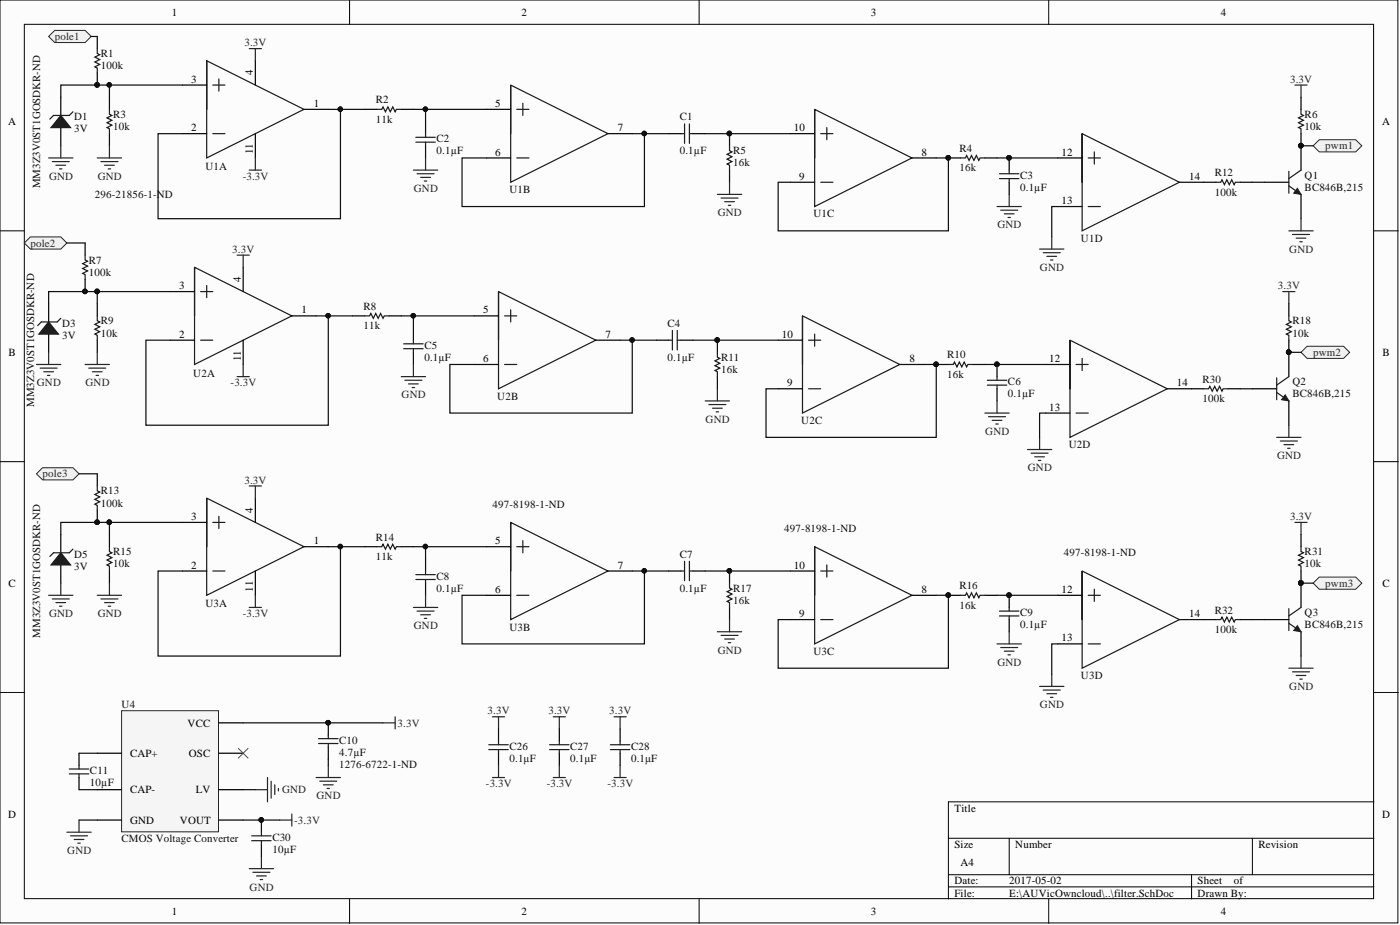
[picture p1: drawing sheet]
<svg xmlns="http://www.w3.org/2000/svg" width="292mm" height="193mm" viewBox="0 0 292 193" stroke-linecap="round" stroke-linejoin="round" font-family="sans-serif">
<defs><g id="words">
<g font-size="2.3">
<text x="35.9" y="3.3">1</text>
<text x="108.8" y="3.3">2</text>
<text x="181.7" y="3.3">3</text>
<text x="254.7" y="3.3">4</text>
<text x="39.9" y="17.2">3</text>
<text x="52.8" y="15.7" transform="rotate(-90 52.8 15.7)">4</text>
<text x="65.5" y="22.3">1</text>
<text x="103.3" y="22.3">5</text>
<text x="1.7" y="26.1">A</text>
<text x="39.9" y="27.4">2</text>
<text x="128.9" y="27.4">7</text>
<text x="165.7" y="27.4">10</text>
<text x="288.4" y="26.1">A</text>
<text x="52.8" y="32.2" transform="rotate(-90 52.8 32.2)">11</text>
<text x="103.3" y="32.4">6</text>
<text x="192.3" y="32.4">8</text>
<text x="221.5" y="32.4">12</text>
<text x="166.8" y="37.5">9</text>
<text x="248.1" y="37.5">14</text>
<text x="221.5" y="42.6">13</text>
<text x="50.2" y="58.8" transform="rotate(-90 50.2 58.8)">4</text>
<text x="37.4" y="60.3">3</text>
<text x="62.9" y="65.4">1</text>
<text x="100.8" y="65.4">5</text>
<text x="37.4" y="70.5">2</text>
<text x="126.3" y="70.5">7</text>
<text x="163.1" y="70.5">10</text>
<text x="1.8" y="74.3">B</text>
<text x="50.2" y="75.3" transform="rotate(-90 50.2 75.3)">11</text>
<text x="100.8" y="75.5">6</text>
<text x="189.8" y="75.5">8</text>
<text x="218.9" y="75.5">12</text>
<text x="288.4" y="74.3">B</text>
<text x="164.2" y="80.6">9</text>
<text x="245.6" y="80.6">14</text>
<text x="218.9" y="85.7">13</text>
<text x="52.8" y="107" transform="rotate(-90 52.8 107)">4</text>
<text x="39.9" y="108.5">3</text>
<text x="65.5" y="113.5">1</text>
<text x="103.3" y="113.5">5</text>
<text x="39.9" y="118.6">2</text>
<text x="128.9" y="118.6">7</text>
<text x="165.7" y="118.6">10</text>
<text x="1.8" y="122.4">C</text>
<text x="52.8" y="123.4" transform="rotate(-90 52.8 123.4)">11</text>
<text x="103.3" y="123.7">6</text>
<text x="192.3" y="123.7">8</text>
<text x="221.5" y="123.7">12</text>
<text x="288.4" y="122.4">C</text>
<text x="166.8" y="128.8">9</text>
<text x="248.1" y="128.8">14</text>
<text x="221.5" y="133.8">13</text>
<text x="39.2" y="151.6">VCC</text>
<text x="27.1" y="157.9">CAP+</text>
<text x="39.4" y="157.9">OSC</text>
<text x="27.1" y="165.5">CAP-</text>
<text x="40.8" y="165.5">LV</text>
<text x="1.7" y="170.6">D</text>
<text x="27.1" y="171.8">GND</text>
<text x="37.5" y="171.8">VOUT</text>
<text x="199.1" y="169.3">Title</text>
<text x="288.4" y="170.6">D</text>
<text x="199.1" y="176.9">Size</text>
<text x="211.8" y="176.9">Number</text>
<text x="262.6" y="176.9">Revision</text>
<text x="199.1" y="184.5">Date:</text>
<text x="200.4" y="180.7">A4</text>
<text x="210.6" y="184.5">2017-05-02</text>
<text x="249.9" y="184.5">Sheet</text>
<text x="257.4" y="184.5">of</text>
<text x="35.9" y="190.8">1</text>
<text x="108.8" y="190.8">2</text>
<text x="181.7" y="190.8">3</text>
<text x="199.1" y="187">File:</text>
<text x="210.6" y="187">E:\AUVicOwncloud\..\filter.SchDoc</text>
<text x="249.9" y="187">Drawn By:</text>
<text x="254.7" y="190.8">4</text>
</g>
<g font-size="2.3" fill="#262626">
<text x="11.4" y="8.4">pole1</text>
<text x="51" y="9.6">3.3V</text>
<text x="269.2" y="17.2">3.3V</text>
<text x="276.5" y="31.2">pwm1</text>
<text x="10.2" y="37.5">GND</text>
<text x="20.4" y="37.5">GND</text>
<text x="50.7" y="37.5">-3.3V</text>
<text x="86.3" y="40">GND</text>
<text x="149.8" y="45.1">GND</text>
<text x="208.1" y="47.7">GND</text>
<text x="6.3" y="51.5">pole2</text>
<text x="48.5" y="52.7">3.3V</text>
<text x="269" y="52.7">GND</text>
<text x="217" y="56.5">GND</text>
<text x="266.6" y="60.3">3.3V</text>
<text x="274" y="74.3">pwm2</text>
<text x="7.7" y="80.6">GND</text>
<text x="17.8" y="80.6">GND</text>
<text x="48.1" y="80.6">-3.3V</text>
<text x="83.8" y="83.1">GND</text>
<text x="147.2" y="88.2">GND</text>
<text x="205.6" y="90.7">GND</text>
<text x="266.5" y="95.8">GND</text>
<text x="8.9" y="99.6">pole3</text>
<text x="51" y="100.9">3.3V</text>
<text x="214.5" y="98.3">GND</text>
<text x="269.2" y="108.5">3.3V</text>
<text x="276.5" y="122.4">pwm3</text>
<text x="10.2" y="128.8">GND</text>
<text x="20.4" y="128.8">GND</text>
<text x="50.7" y="128.8">-3.3V</text>
<text x="86.3" y="131.3">GND</text>
<text x="149.8" y="136.4">GND</text>
<text x="208.1" y="138.9">GND</text>
<text x="269" y="144">GND</text>
<text x="101.7" y="149">3.3V</text>
<text x="114.4" y="149">3.3V</text>
<text x="127.1" y="149">3.3V</text>
<text x="217" y="147.8">GND</text>
<text x="83" y="151.6">3.3V</text>
<text x="58.9" y="165.5">GND</text>
<text x="66" y="166.8">GND</text>
<text x="101.4" y="164.2">-3.3V</text>
<text x="114.1" y="164.2">-3.3V</text>
<text x="126.8" y="164.2">-3.3V</text>
<text x="61.4" y="171.8">-3.3V</text>
<text x="14" y="178.2">GND</text>
<text x="52.1" y="185.8">GND</text>
</g>
<g font-size="2.3" fill="#0e0e0e">
<text x="21.1" y="11.9">R1</text>
<text x="21.1" y="14.5">100k</text>
<text x="78.4" y="21.5">R2</text>
<text x="15.5" y="27.6">3V</text>
<text x="15.5" y="25.1">D1</text>
<text x="23.6" y="24.6">R3</text>
<text x="23.6" y="27.1">10k</text>
<text x="78.4" y="25.6">11k</text>
<text x="91.1" y="29.7">C2</text>
<text x="141.8" y="25.1">C1</text>
<text x="272.2" y="24.6">R6</text>
<text x="272.2" y="27.1">10k</text>
<text x="42.9" y="35.5">U1A</text>
<text x="91.1" y="32.2">0.1µF</text>
<text x="141.8" y="32.2">0.1µF</text>
<text x="153" y="32.2">R5</text>
<text x="153" y="34.7">16k</text>
<text x="200.2" y="31.7">R4</text>
<text x="200.2" y="35.7">16k</text>
<text x="8.4" y="39.3" transform="rotate(-90 8.4 39.3)">MM3Z3V0ST1GOSDKR-ND</text>
<text x="19.8" y="41.3">296-21856-1-ND</text>
<text x="106.3" y="40.3">U1B</text>
<text x="212.8" y="39.8">0.1µF</text>
<text x="212.8" y="37.3">C3</text>
<text x="253.4" y="36.8">R12</text>
<text x="253.4" y="40.8">100k</text>
<text x="272.2" y="37.3">Q1</text>
<text x="272.2" y="39.8">BC846B,215</text>
<text x="169.7" y="45.4">U1C</text>
<text x="225.5" y="50.4">U1D</text>
<text x="18.5" y="55">R7</text>
<text x="18.5" y="57.5">100k</text>
<text x="75.9" y="64.6">R8</text>
<text x="12.9" y="70.7">3V</text>
<text x="12.9" y="68.2">D3</text>
<text x="21.1" y="67.7">R9</text>
<text x="21.1" y="70.2">10k</text>
<text x="75.9" y="68.7">11k</text>
<text x="139.3" y="68.2">C4</text>
<text x="269.7" y="67.7">R18</text>
<text x="269.7" y="70.2">10k</text>
<text x="88.5" y="75.3">0.1µF</text>
<text x="88.5" y="72.7">C5</text>
<text x="139.3" y="75.3">0.1µF</text>
<text x="150.4" y="75.3">R11</text>
<text x="150.4" y="77.8">16k</text>
<text x="197.6" y="74.8">R10</text>
<text x="40.3" y="78.6">U2A</text>
<text x="103.8" y="83.4">U2B</text>
<text x="197.6" y="78.8">16k</text>
<text x="210.3" y="82.9">0.1µF</text>
<text x="210.3" y="80.3">C6</text>
<text x="250.9" y="79.8">R30</text>
<text x="250.9" y="83.9">100k</text>
<text x="269.7" y="80.3">Q2</text>
<text x="269.7" y="82.9">BC846B,215</text>
<text x="7.1" y="84.9" transform="rotate(-90 7.1 84.9)">MM3Z3V0ST1GOSDKR-ND</text>
<text x="167.2" y="88.5">U2C</text>
<text x="223" y="93.5">U2D</text>
<text x="21.1" y="103.2">R13</text>
<text x="21.1" y="105.7">100k</text>
<text x="102.7" y="105.9">497-8198-1-ND</text>
<text x="78.4" y="112.8">R14</text>
<text x="163.6" y="111">497-8198-1-ND</text>
<text x="15.5" y="118.9">3V</text>
<text x="15.5" y="116.3">D5</text>
<text x="23.6" y="115.8">R15</text>
<text x="23.6" y="118.4">10k</text>
<text x="78.4" y="116.8">11k</text>
<text x="141.8" y="116.3">C7</text>
<text x="222" y="116.1">497-8198-1-ND</text>
<text x="272.2" y="115.8">R31</text>
<text x="272.2" y="118.4">10k</text>
<text x="91.1" y="123.4">0.1µF</text>
<text x="91.1" y="120.9">C8</text>
<text x="141.8" y="123.4">0.1µF</text>
<text x="153" y="123.4">R17</text>
<text x="153" y="126">16k</text>
<text x="200.2" y="122.9">R16</text>
<text x="42.9" y="126.7">U3A</text>
<text x="106.3" y="131.5">U3B</text>
<text x="200.2" y="127">16k</text>
<text x="212.8" y="131">0.1µF</text>
<text x="212.8" y="128.5">C9</text>
<text x="253.4" y="128">R32</text>
<text x="272.2" y="128.5">Q3</text>
<text x="272.2" y="131">BC846B,215</text>
<text x="8.4" y="133.1" transform="rotate(-90 8.4 133.1)">MM3Z3V0ST1GOSDKR-ND</text>
<text x="169.7" y="136.6">U3C</text>
<text x="253.4" y="132">100k</text>
<text x="225.5" y="141.7">U3D</text>
<text x="25.4" y="147.8">U4</text>
<text x="70.8" y="155.1">C10</text>
<text x="18.8" y="161.4">C11</text>
<text x="70.8" y="160.2">1276-6722-1-ND</text>
<text x="70.8" y="157.6">4.7µF</text>
<text x="106.3" y="156.4">C26</text>
<text x="106.3" y="158.9">0.1μF</text>
<text x="119" y="156.4">C27</text>
<text x="119" y="158.9">0.1μF</text>
<text x="131.7" y="156.4">C28</text>
<text x="131.7" y="158.9">0.1μF</text>
<text x="18.8" y="164">10µF</text>
<text x="25.4" y="175.6">CMOS Voltage Converter</text>
<text x="56.8" y="175.4">C30</text>
<text x="56.8" y="177.9">10µF</text>
</g>
</g></defs>
<g fill="#fcfcfc" stroke="#000" stroke-width=".21">
<path d="M0 0h291.7v192.5h-291.7z"/>
<path d="M5.1 5.1h281.5v182.4h-281.5z"/>
</g>
<g fill="none" stroke="#000" stroke-width=".21">
<path d="M72.9 0v5.1M145.9 0v5.1M218.8 0v5.1M0 48.2h5.1M286.7 48.2h5M0 96.3h5.1M286.7 96.3h5M0 144.5h5.1M286.7 144.5h5M197.9 174.9h88.8M210.6 174.9v7.6M261.3 174.9v7.6"/>
<path d="M286.7 167.3h-88.8v20.2M72.9 187.5v5.1M145.9 187.5v5.1M197.9 182.5h88.8M197.9 185h88.8M218.8 187.5v5.1M248.6 182.5v5"/>
</g>
<g fill="none" stroke="#1c1c1c" stroke-width=".25">
<path d="M43.1 12.7l20.3 10.1-20.3 10.2v-20.3v10.1M44.4 17.7h2.5M45.7 16.5v2.5M106.5 17.7l20.3 10.2-20.3 10.1v-20.3v10.2M44.4 27.9h2.5M107.8 22.8h2.6M107.8 33h2.6M109.1 21.5v2.6M170 22.8l20.3 10.2-20.3 10.1v-20.3v10.2M171.2 27.9h2.6M171.2 38h2.6M172.5 26.6v2.6"/>
<path d="M225.8 27.9l20.3 10.1-20.3 10.2v-20.3v10.1M227.1 33h2.5M228.3 31.7v2.5M227.1 43.1h2.5"/>
</g>
<g fill="none" stroke="#000" stroke-width=".25">
<path d="M38.1 17.7h5M53.3 12.7v5M12.7 20.3v3.8M12.7 26.6v3.8M38.1 27.9h5M53.3 27.9v5.1M63.4 22.8h5.1M101.5 22.8h5M101.5 33h5M126.8 27.9h5.1M164.9 27.9h5.1M164.9 38h5.1"/>
<path d="M190.3 33h5M220.7 33h5.1M246.1 38h5.1M220.7 43.1h5.1"/>
</g>
<path d="M52 10.1h2.5M53.3 10.1v2.6" fill="none" stroke="#262626" stroke-width=".25"/>
<path d="M12.7 24.1l2 2.5h-4z" fill="#1c1c1c"/>
<path d="M12.7 24.1l2 2.5h-4zM15.2 23.3l-.7 .8h-3.3l-.8 .7M22.8 22.8v1l.5 .3-1 .5 1 .5-1 .5 1 .5-1 .5 .5 .3v1" fill="none" stroke="#1c1c1c" stroke-width=".25"/>
<path d="M22.8 20.3v2.5M22.8 27.9v2.5" fill="none" stroke="#000" stroke-width=".25"/>
<path d="M10.1 33h5.1M10.9 33.7h3.6M11.7 34.5h2M12.4 35.2h.5M12.7 30.4v2.6M20.3 33h5.1M21.1 33.7h3.5M21.8 34.5h2M22.6 35.2h.5M22.8 30.4v2.6" fill="none" stroke="#262626" stroke-width=".25"/>
<path d="M10.1 7.6l1.3-1.3h6.4l1.2 1.3-1.2 1.3h-6.4z" fill-rule="evenodd" fill="#f0f0f0" stroke="#262626" stroke-width=".21"/>
<path d="M88.8 25.3v2.6M88.8 30.4v2.6M139.5 27.9h2.6M144.6 27.9h2.5M152.2 27.9v2.5M152.2 35.5v2.5M197.9 33h2.5M205.5 33h2.5M210.6 33v2.5M210.6 38v2.6" fill="none" stroke="#000" stroke-width=".25"/>
<g fill="#0e0e0e" stroke="#0e0e0e" stroke-width=".21">
<circle cx="152.2" cy="27.8" r=".47"/>
<circle cx="197.8" cy="32.9" r=".47"/>
<circle cx="210.5" cy="32.9" r=".47"/>
</g>
<g fill="none" stroke="#1c1c1c" stroke-width=".25">
<path d="M86.8 28.6h4M86.8 29.7h4M88.8 27.9v.7M88.8 29.7v.7M142.1 27.9h.7M142.8 25.9v4M143.8 25.9v4M143.8 27.9h.8M152.2 30.4v1l.5 .3-1 .5 1 .5-1 .5 1 .5-1 .5 .5 .3v1M200.4 33h1l.3-.6 .5 1.1 .5-1.1 .5 1.1 .5-1.1 .5 1.1 .3-.5h1M208.5 36.2h4.1M208.5 37.3h4.1"/>
<path d="M210.6 35.5v.7M210.6 37.3v.7"/>
</g>
<g fill="none" stroke="#262626" stroke-width=".25">
<path d="M86.3 35.5h5M87 36.2h3.6M87.8 37h2M88.5 37.8h.5M88.8 33v2.5M152.2 38v2.6M149.7 40.6h5M150.4 41.3h3.6M151.2 42.1h2M152 42.8h.5M208 43.1h5.1M208.8 43.8h3.5"/>
<path d="M209.5 44.6h2.1M210.3 45.4h.5M210.6 40.6v2.5"/>
</g>
<path d="M25.4 148.3h20.2v25.2h-20.2z" fill="#f5f5f5" stroke="#262626" stroke-width=".21"/>
<path d="M16.5 157.1v2.6M20.3 157.1h5.1M45.7 157.1h5M45.7 150.8h5M68.5 150.8v2.5M68.5 155.9v2.5M16.5 162.2v2.5M20.3 164.7h5.1M20.3 171.1h5.1M45.7 164.7h5M45.7 171.1h5" fill="none" stroke="#000" stroke-width=".25"/>
<path d="M16.5 159.7v.7M66.5 154.1h4M66.5 155.1h4M68.5 153.3v.8M68.5 155.1v.8M14.5 160.4h4M14.5 161.4h4M16.5 161.4v.8" fill="none" stroke="#1c1c1c" stroke-width=".25"/>
<g fill="none" stroke="#262626" stroke-width=".25">
<path d="M52 35.5h2.5M53.3 33v2.5M68.5 159.7v2.5M79.9 150.8h2.5M82.4 149.5v2.6M14 173.6h5M14.7 174.4h3.6M15.5 175.1h2M16.2 175.9h.5M16.5 171.1v2.5M53.3 164.7h2.5M55.8 162.2v5.1"/>
<path d="M56.6 163v3.5M57.3 163.7v2.1M58.1 164.5v.5M66 162.2h5M66.7 163h3.6M67.5 163.7h2M68.2 164.5h.5"/>
</g>
<circle cx="68.5" cy="150.8" r=".47" fill="#0e0e0e" stroke="#0e0e0e" stroke-width=".21"/>
<path d="M274 30.4l1.3-1.2h7.6l1.2 1.2-1.2 1.3h-7.6z" fill-rule="evenodd" fill="#f0f0f0" stroke="#262626" stroke-width=".21"/>
<g fill="none" stroke="#1c1c1c" stroke-width=".25">
<path d="M40.6 55.8l20.3 10.1-20.3 10.1v-20.2v10.1M43.1 59.6v2.5M41.9 60.8h2.5M41.9 71h2.5M104 60.8l20.3 10.2-20.3 10.1v-20.3v10.2M105.3 65.9h2.5M105.3 76h2.5M106.5 64.6v2.6M167.4 65.9l20.3 10.1-20.3 10.2v-20.3v10.1M168.7 71h2.5M170 69.7v2.5M223.2 71l20.3 10.1-20.3 10.1v-20.2v10.1"/>
<path d="M224.5 76h2.6M225.8 74.8v2.5M168.7 81.1h2.5M224.5 86.2h2.6"/>
</g>
<g fill="none" stroke="#000" stroke-width=".25">
<path d="M50.7 55.8v5M10.1 63.4v3.8M10.1 69.7v3.8M35.5 60.8h5.1M35.5 71h5.1M50.7 71v5M60.9 65.9h5.1M98.9 65.9h5.1M98.9 76h5.1M124.3 71h5.1M162.4 71h5M187.7 76h5.1"/>
<path d="M218.2 76h5M162.4 81.1h5M218.2 86.2h5M243.5 81.1h5.1"/>
</g>
<path d="M49.5 53.2h2.5M50.7 53.2v2.6" fill="none" stroke="#262626" stroke-width=".25"/>
<path d="M10.1 67.2l2.1 2.5h-4.1z" fill="#1c1c1c"/>
<path d="M10.1 67.2l2.1 2.5h-4.1zM12.7 66.4l-.8 .8h-3.3l-.7 .7M20.3 65.9v1l.5 .3-1 .5 1 .5-1 .5 1 .5-1 .5 .5 .3v1" fill="none" stroke="#1c1c1c" stroke-width=".25"/>
<path d="M20.3 63.4v2.5M20.3 71v2.5" fill="none" stroke="#000" stroke-width=".25"/>
<path d="M7.6 76h5.1M8.4 76.8h3.5M9.1 77.6h2.1M9.9 78.3h.5M10.1 73.5v2.5M17.8 76h5M18.5 76.8h3.6M19.3 77.6h2M20 78.3h.5M20.3 73.5v2.5" fill="none" stroke="#262626" stroke-width=".25"/>
<path d="M5.1 50.7l1.2-1.3h6.4l1.3 1.3-1.3 1.3h-6.4z" fill-rule="evenodd" fill="#f0f0f0" stroke="#262626" stroke-width=".21"/>
<path d="M86.3 68.4v2.6M86.3 73.5v2.5M137 71h2.5M142.1 71h2.5M149.7 71v2.5M149.7 78.6v2.5M195.3 76h2.6M203 76h2.5M208 76v2.6M208 81.1v2.5" fill="none" stroke="#000" stroke-width=".25"/>
<g fill="#0e0e0e" stroke="#0e0e0e" stroke-width=".21">
<circle cx="149.6" cy="70.9" r=".47"/>
<circle cx="195.3" cy="76" r=".47"/>
<circle cx="208" cy="76" r=".47"/>
</g>
<g fill="none" stroke="#1c1c1c" stroke-width=".25">
<path d="M84.2 71.7h4.1M84.2 72.7h4.1M86.3 71v.7M86.3 72.7v.8M139.5 71h.8M140.3 68.9v4.1M141.3 68.9v4.1M141.3 71h.8M149.7 73.5v1l.5 .3-1 .5 1 .5-1 .5 1 .5-1 .5 .5 .3v1M197.9 76h1l.2-.5 .6 1 .5-1 .5 1 .5-1 .5 1 .2-.5h1.1M206 79.3h4.1M208 78.6v.7"/>
<path d="M206 80.3h4.1M208 80.3v.8"/>
</g>
<g fill="none" stroke="#262626" stroke-width=".25">
<path d="M49.5 78.6h2.5M50.7 76v2.6M83.7 78.6h5.1M84.5 79.3h3.5M86.3 76v2.6M85.2 80.1h2.1M86 80.9h.5M147.1 83.6h5.1M147.9 84.4h3.6M148.7 85.2h2M149.4 85.9h.5M149.7 81.1v2.5"/>
<path d="M205.5 86.2h5.1M206.2 86.9h3.6M207 87.7h2M207.8 88.5h.5M208 83.6v2.6"/>
</g>
<path d="M271.4 73.5l1.3-1.3h7.6l1.3 1.3-1.3 1.3h-7.6z" fill-rule="evenodd" fill="#f0f0f0" stroke="#262626" stroke-width=".21"/>
<g fill="none" stroke="#000" stroke-width=".25">
<path d="M20.3 7.6v2.5M20.3 15.2v2.5M17.8 50.7v2.5M17.8 58.3v2.5M12.7 111.5v3.8M12.7 117.9v3.8M38.1 109h5M38.1 119.1h5M53.3 103.9v5.1M53.3 119.1v5.1M63.4 114.1h5.1M101.5 114.1h5"/>
<path d="M126.8 119.1h5.1M164.9 119.1h5.1M101.5 124.2h5M164.9 129.3h5.1M190.3 124.2h5M220.7 124.2h5.1M220.7 134.3h5.1M246.1 129.3h5.1"/>
</g>
<g fill="#0e0e0e" stroke="#0e0e0e" stroke-width=".21">
<circle cx="20.3" cy="17.7" r=".47"/>
<circle cx="17.7" cy="60.8" r=".47"/>
</g>
<g fill="none" stroke="#1c1c1c" stroke-width=".25">
<path d="M20.3 10.1v1.1l.5 .2-1 .5 1 .5-1 .5 1 .5-1 .5 .5 .3v1M17.8 53.2v1l.5 .3-1 .5 1 .5-1 .5 1 .5-1 .5 .5 .3v1M43.1 103.9l20.3 10.2-20.3 10.1v-20.3v10.2M44.4 109h2.5M44.4 119.1h2.5M45.7 107.7v2.6M106.5 109l20.3 10.1-20.3 10.2v-20.3v10.1M107.8 114.1h2.6M109.1 112.8v2.5M170 114.1l20.3 10.1-20.3 10.1v-20.2v10.1M171.2 119.1h2.6M172.5 117.9v2.5"/>
<path d="M225.8 119.1l20.3 10.2-20.3 10.1v-20.3v10.2M107.8 124.2h2.6M171.2 129.3h2.6M227.1 124.2h2.5M227.1 134.3h2.5M228.3 122.9v2.6"/>
</g>
<path d="M52 101.4h2.5M53.3 101.4v2.5" fill="none" stroke="#262626" stroke-width=".25"/>
<path d="M12.7 115.3l2 2.6h-4z" fill="#1c1c1c"/>
<path d="M12.7 115.3l2 2.6h-4zM15.2 114.6l-.7 .7h-3.3l-.8 .8M22.8 114.1v1l.5 .2-1 .5 1 .5-1 .5 1 .5-1 .6 .5 .2v1" fill="none" stroke="#1c1c1c" stroke-width=".25"/>
<path d="M22.8 111.5v2.6M22.8 119.1v2.6" fill="none" stroke="#000" stroke-width=".25"/>
<path d="M10.1 124.2h5.1M10.9 124.9h3.6M11.7 125.7h2M12.4 126.5h.5M12.7 121.7v2.5M20.3 124.2h5.1M21.1 124.9h3.5M21.8 125.7h2M22.6 126.5h.5M22.8 121.7v2.5" fill="none" stroke="#262626" stroke-width=".25"/>
<path d="M7.6 98.8l1.3-1.2h6.3l1.3 1.2-1.3 1.3h-6.3z" fill-rule="evenodd" fill="#f0f0f0" stroke="#262626" stroke-width=".21"/>
<path d="M88.8 116.6v2.5M139.5 119.1h2.6M144.6 119.1h2.5M152.2 119.1v2.6M88.8 121.7v2.5M152.2 126.7v2.6M197.9 124.2h2.5M205.5 124.2h2.5M210.6 124.2v2.5M210.6 129.3v2.5" fill="none" stroke="#000" stroke-width=".25"/>
<g fill="#0e0e0e" stroke="#0e0e0e" stroke-width=".21">
<circle cx="152.2" cy="119.1" r=".47"/>
<circle cx="197.8" cy="124.2" r=".47"/>
<circle cx="210.5" cy="124.2" r=".47"/>
</g>
<g fill="none" stroke="#1c1c1c" stroke-width=".25">
<path d="M86.8 119.9h4M88.8 119.1v.8M142.1 119.1h.7M142.8 117.1v4M143.8 117.1v4M143.8 119.1h.8M86.8 120.9h4M88.8 120.9v.8M152.2 121.7v1l.5 .2-1 .5 1 .5-1 .5 1 .5-1 .6 .5 .2v1M200.4 124.2h1l.3-.5 .5 1 .5-1 .5 1 .5-1 .5 1 .3-.5h1M208.5 127.5h4.1M208.5 128.5h4.1"/>
<path d="M210.6 126.7v.8M210.6 128.5v.8"/>
</g>
<g fill="none" stroke="#262626" stroke-width=".25">
<path d="M86.3 126.7h5M87 127.5h3.6M87.8 128.2h2M88.5 129h.5M88.8 124.2v2.5M149.7 131.8h5M150.4 132.6h3.6M151.2 133.3h2M152 134.1h.5M152.2 129.3v2.5M208 134.3h5.1M208.8 135.1h3.5"/>
<path d="M209.5 135.8h2.1M210.3 136.6h.5M210.6 131.8v2.5"/>
</g>
<path d="M274 121.7l1.3-1.3h7.6l1.2 1.3-1.2 1.2h-7.6z" fill-rule="evenodd" fill="#f0f0f0" stroke="#262626" stroke-width=".21"/>
<path d="M20.3 98.8v2.6M20.3 106.4v2.6M263.8 129.3h5.1M271.4 121.7v5M271.4 131.8v5.1M104 152.1v2.5M104 157.1v2.6M116.7 152.1v2.5M116.7 157.1v2.6M129.4 152.1v2.5M129.4 157.1v2.6" fill="none" stroke="#000" stroke-width=".25"/>
<g fill="#0e0e0e" stroke="#0e0e0e" stroke-width=".21">
<circle cx="20.3" cy="108.9" r=".47"/>
<circle cx="271.4" cy="121.6" r=".47"/>
</g>
<g fill="none" stroke="#1c1c1c" stroke-width=".25">
<path d="M20.3 101.4v1l.5 .2-1 .6 1 .5-1 .5 1 .5-1 .5 .5 .2v1M268.9 130l2.5 1.8M268.9 127v4.5M271.4 126.7l-2.5 1.8M102 155.4h4M102 156.4h4M104 154.6v.8M104 156.4v.7M114.7 155.4h4M114.7 156.4h4M116.7 154.6v.8M116.7 156.4v.7"/>
<path d="M127.4 155.4h4M127.4 156.4h4M129.4 154.6v.8M129.4 156.4v.7"/>
</g>
<g fill="none" stroke="#262626" stroke-width=".25">
<path d="M52 126.7h2.5M53.3 124.2v2.5M102.7 149.5h2.6M104 149.5v2.6M104 159.7v2.5M115.4 149.5h2.6M116.7 149.5v2.6M116.7 159.7v2.5M128.1 149.5h2.5M129.4 149.5v2.6M129.4 159.7v2.5M58.3 171.1h2.6"/>
<path d="M60.9 169.8v2.5M102.7 162.2h2.6M115.4 162.2h2.6M128.1 162.2h2.5"/>
</g>
<path d="M270.7 130.5l.7 1.3-1.5-.3z" fill="#1c1c1c"/>
<path d="M270.7 130.5l.7 1.3-1.5-.3z" fill="none" stroke="#1c1c1c" stroke-width=".21"/>
<g fill="#0e0e0e" stroke="#0e0e0e" stroke-width=".21">
<circle cx="271.4" cy="121.6" r=".47"/>
<circle cx="268.9" cy="73.5" r=".47"/>
</g>
<path d="M270.2 109h2.5M271.4 109v2.5M268.9 139.4h5.1M271.4 136.9v2.5M269.7 140.2h3.5M270.4 140.9h2.1M271.2 141.7h.5" fill="none" stroke="#262626" stroke-width=".25"/>
<path d="M268.9 73.5v5.1M261.3 81.1h5.1M268.9 83.6v5.1M271.4 111.5v2.6M271.4 119.1v2.6" fill="none" stroke="#000" stroke-width=".25"/>
<path d="M266.4 78.8v4.6M268.9 78.6l-2.5 1.7M266.4 81.9l2.5 1.7M271.4 114.1v1l.6 .2-1.1 .5 1.1 .5-1.1 .5 1.1 .5-1.1 .6 .5 .2v1" fill="none" stroke="#1c1c1c" stroke-width=".25"/>
<path d="M268.1 82.4l.8 1.2-1.5-.2z" fill="#1c1c1c"/>
<path d="M268.1 82.4l.8 1.2-1.5-.2z" fill="none" stroke="#1c1c1c" stroke-width=".21"/>
<g fill="#0e0e0e" stroke="#0e0e0e" stroke-width=".21">
<circle cx="268.9" cy="73.5" r=".47"/>
<circle cx="271.4" cy="30.4" r=".47"/>
</g>
<path d="M267.6 60.8h2.6M268.9 60.8v2.6M266.4 91.2h5M267.1 92h3.6M267.9 92.8h2M268.7 93.5h.5M268.9 88.7v2.5" fill="none" stroke="#262626" stroke-width=".25"/>
<path d="M263.8 38h5.1M271.4 30.4v5.1M271.4 40.6v5M268.9 63.4v2.5M268.9 71v2.5" fill="none" stroke="#000" stroke-width=".25"/>
<path d="M268.9 38.8l2.5 1.8M268.9 35.7v4.6M271.4 35.5l-2.5 1.8M268.9 65.9v1l.5 .3-1 .5 1 .5-1 .5 1 .5-1 .5 .5 .3v1" fill="none" stroke="#1c1c1c" stroke-width=".25"/>
<path d="M270.7 39.3l.7 1.3-1.5-.3z" fill="#1c1c1c"/>
<path d="M270.7 39.3l.7 1.3-1.5-.3z" fill="none" stroke="#1c1c1c" stroke-width=".21"/>
<g fill="#0e0e0e" stroke="#0e0e0e" stroke-width=".21">
<circle cx="271.4" cy="30.4" r=".47"/>
<circle cx="71" cy="22.8" r=".47"/>
<circle cx="134.4" cy="27.8" r=".47"/>
<circle cx="152.2" cy="27.8" r=".47"/>
<circle cx="197.8" cy="32.9" r=".47"/>
<circle cx="210.5" cy="32.9" r=".47"/>
<circle cx="68.5" cy="65.9" r=".47"/>
<circle cx="20.3" cy="60.8" r=".47"/>
<circle cx="17.7" cy="60.8" r=".47"/>
<circle cx="131.9" cy="70.9" r=".47"/>
<circle cx="149.6" cy="70.9" r=".47"/>
<circle cx="195.3" cy="76" r=".47"/>
<circle cx="208" cy="76" r=".47"/>
<circle cx="86.2" cy="65.9" r=".47"/>
<circle cx="71" cy="114" r=".47"/>
<circle cx="22.8" cy="108.9" r=".47"/>
<circle cx="20.3" cy="108.9" r=".47"/>
<circle cx="134.4" cy="119.1" r=".47"/>
<circle cx="152.2" cy="119.1" r=".47"/>
<circle cx="197.8" cy="124.2" r=".47"/>
<circle cx="210.5" cy="124.2" r=".47"/>
<circle cx="88.8" cy="114" r=".47"/>
<circle cx="20.3" cy="17.7" r=".47"/>
<circle cx="22.8" cy="17.7" r=".47"/>
<circle cx="88.8" cy="22.8" r=".47"/>
<circle cx="271.4" cy="121.6" r=".47"/>
<circle cx="268.9" cy="73.5" r=".47"/>
<circle cx="54.5" cy="171" r=".47"/>
<circle cx="68.5" cy="150.8" r=".47"/>
</g>
<g fill="none" stroke="#262626" stroke-width=".25">
<path d="M270.2 17.7h2.5M271.4 17.7v2.6M216.9 52h5.1M217.7 52.7h3.5M218.4 53.5h2.1M219.2 54.2h.5M219.4 49.4v2.6M268.9 48.2h5.1M269.7 48.9h3.5M270.4 49.7h2.1M271.2 50.4h.5M271.4 45.6v2.6"/>
<path d="M214.4 93.8h5M215.1 94.5h3.6M215.9 95.3h2M216.6 96.1h.6M216.9 91.2v2.6M216.9 143.2h5.1M217.7 144h3.5M218.4 144.7h2.1M219.2 145.5h.5M219.4 140.7v2.5M54.5 178.7v2.5M52 181.2h5.1"/>
<path d="M52.8 182h3.5M53.5 182.7h2.1M54.3 183.5h.5"/>
</g>
<g fill="none" stroke="#000" stroke-width=".25">
<path d="M76.1 22.8h2.5M83.7 22.8h2.6M251.2 38h2.5M258.8 38h2.5M271.4 20.3v2.5M271.4 27.9v2.5M73.6 65.9h2.5M81.2 65.9h2.5M248.6 81.1h2.6M256.2 81.1h2.6M76.1 114.1h2.5M83.7 114.1h2.6"/>
<path d="M251.2 129.3h2.5M258.8 129.3h2.5M54.5 171.1v2.5M54.5 176.1v2.6"/>
</g>
<path d="M78.6 22.8h1.1l.2-.5 .5 1 .5-1 .5 1 .5-1 .5 1 .3-.5h1M253.7 38h1l.3-.5 .5 1 .5-1 .5 1 .5-1 .5 1 .2-.5h1.1M271.4 22.8v1l.6 .3-1.1 .5 1.1 .5-1.1 .5 1.1 .5-1.1 .5 .5 .3v1M76.1 65.9h1l.3-.5 .5 1 .5-1 .5 1 .5-1 .5 1 .3-.5h1M251.2 81.1h1l.2-.5 .5 1 .5-1 .5 1 .5-1 .6 1 .2-.5h1M78.6 114.1h1.1l.2-.6 .5 1.1 .5-1.1 .5 1.1 .5-1.1 .5 1.1 .3-.5h1M253.7 129.3h1l.3-.5 .5 1 .5-1 .5 1 .5-1 .5 1 .2-.5h1.1M52.5 174.4h4.1M52.5 175.4h4.1M54.5 173.6v.8M54.5 175.4v.7" fill="none" stroke="#1c1c1c" stroke-width=".25"/>
<path d="M49.7 156.1l2.1 2M51.8 156.1l-2.1 2" fill="none" stroke="#4c4c4c" stroke-width=".21"/>
<g fill="none" stroke="#0e0e0e" stroke-width=".25">
<path d="M19 7.6h1.3M22.8 17.7h15.3M12.7 20.3v-2.6h10.1v2.6M68.5 22.8h2.5v22.8h-38v-17.7h5.1M71 22.8h5.1M86.3 22.8h2.5v2.5M88.8 22.8h12.7M131.9 27.9h2.6v15.2h-38.1v-10.1h5.1M134.5 27.9h5M147.1 27.9h17.8M195.3 33h2.6v15.2h-35.5v-10.2h2.5M208 33h12.7"/>
<path d="M261.3 38h2.5M271.4 30.4h2.6M14 50.7h3.8M220.7 43.1h-1.3v6.3M20.3 60.8h-10.2v2.6M20.3 60.8h15.2M20.3 60.8v2.6M66 65.9h2.5v22.8h-38.1v-17.7h5.1M68.5 65.9h5.1M83.7 65.9h15.2M86.3 65.9v2.5M129.4 71h2.5v15.2h-38v-10.2h5"/>
<path d="M131.9 71h5.1M144.6 71h17.8M192.8 76h2.5v15.2h-35.5v-10.1h2.6M205.5 76h12.7M268.9 73.5h2.5M16.5 98.8h3.8M218.2 86.2h-1.3v5M258.8 81.1h2.5M22.8 109h-10.1v2.5M22.8 109h15.3M22.8 109v2.5M68.5 114.1h2.5v22.8h-38v-17.8h5.1"/>
<path d="M71 114.1h5.1M86.3 114.1h15.2M88.8 114.1v2.5M131.9 119.1h2.6v15.2h-38.1v-10.1h5.1M134.5 119.1h5M147.1 119.1h17.8M195.3 124.2h2.6v15.2h-35.5v-10.1h2.5M208 124.2h12.7M220.7 134.3h-1.3v6.4M261.3 129.3h2.5M271.4 121.7h2.6M16.5 157.1h3.8"/>
<path d="M50.7 150.8h29.2M68.5 158.4v1.3M16.5 164.7h3.8M16.5 171.1h3.8M50.7 171.1h7.6M50.7 164.7h2.6"/>
</g>
<use href="#words"/>
</svg>
